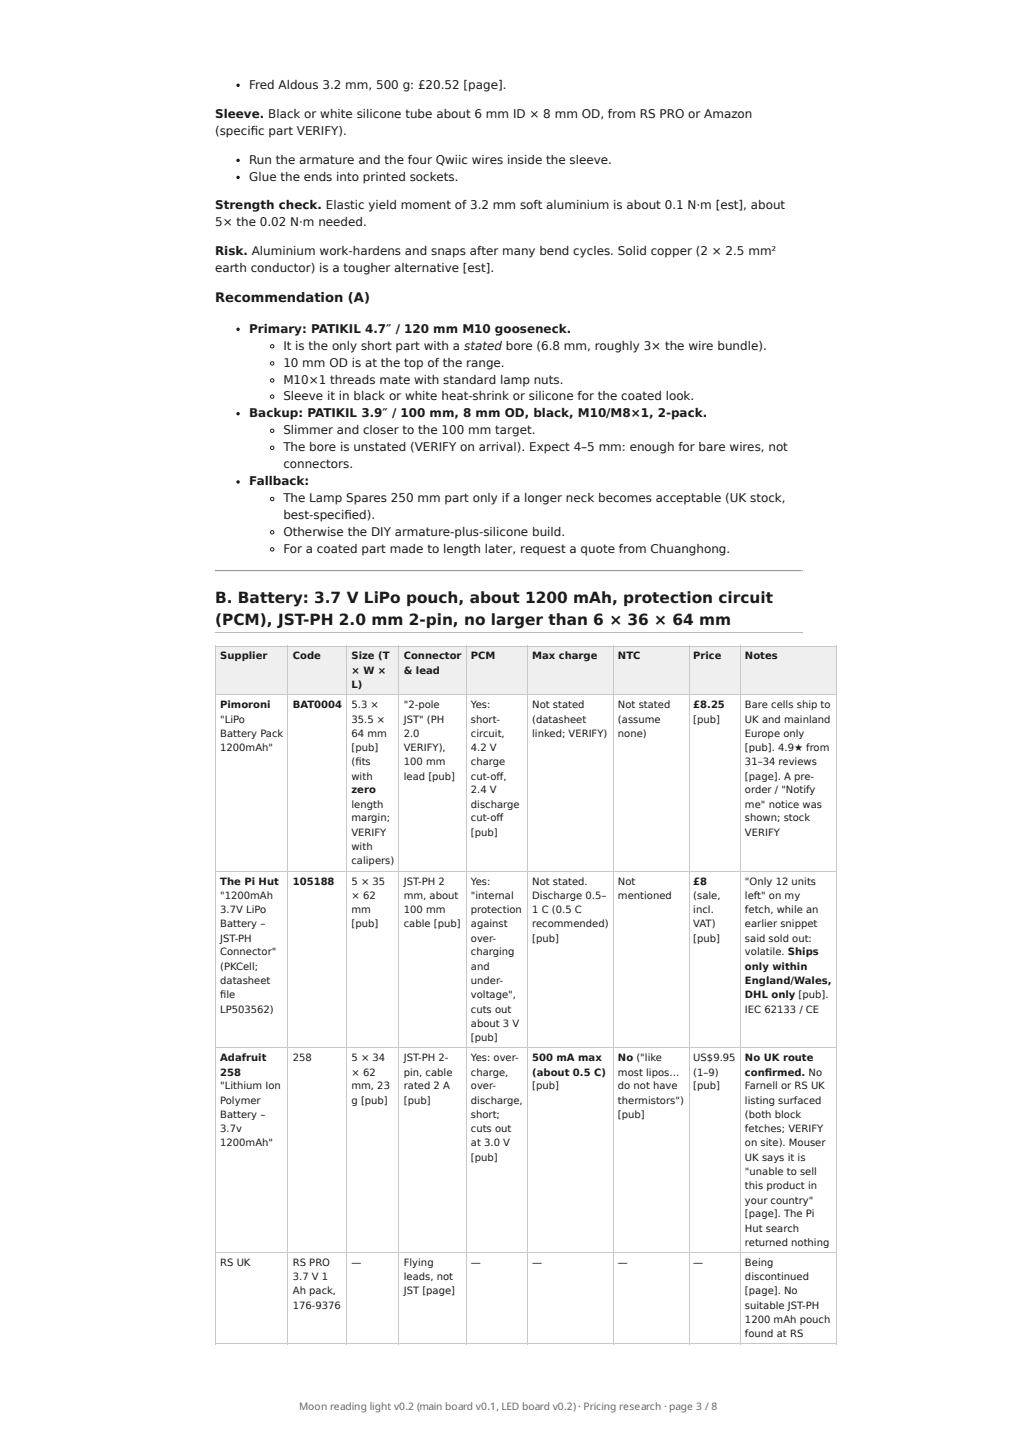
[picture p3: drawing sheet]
<svg xmlns="http://www.w3.org/2000/svg" width="210mm" height="297mm" viewBox="0 0 210 297" stroke-linecap="round" stroke-linejoin="round" font-family="sans-serif">
<defs><g id="words">
<g font-size="3.2" fill="#1b1b1b">
<text x="44.5" y="124.7">B. Battery: 3.7 V LiPo pouch, about 1200 mAh, protection circuit</text>
<text x="44.5" y="129.3">(PCM), JST-PH 2.0 mm 2-pin, no larger than 6 × 36 × 64 mm</text>
</g>
<text font-size="2.7" fill="#1b1b1b" x="44.5" y="62.4">Recommendation (A)</text>
<g font-size="2.5" fill="#1b1b1b">
<text x="51.5" y="18.3">Fred Aldous 3.2 mm, 500 g: £20.52 [page].</text>
<text x="44.5" y="24.3">Sleeve. Black or white silicone tube about 6 mm ID × 8 mm OD, from RS PRO or Amazon</text>
<text x="44.5" y="27.9">(specifi c part VERIFY).</text>
<text x="51.5" y="33.9">Run the armature and the four Qwiic wires inside the sleeve.</text>
<text x="51.5" y="37.4">Glue the ends into printed sockets.</text>
<text x="44.5" y="43.2">Strength check. Elastic yield moment of 3.2 mm soft aluminium is about 0.1 N·m [est], about</text>
<text x="44.5" y="46.7">5× the 0.02 N·m needed.</text>
<text x="44.5" y="52.7">Risk. Aluminium work-hardens and snaps after many bend cycles. Solid copper (2 × 2.5 mm²</text>
<text x="44.5" y="56.3">earth conductor) is a tougher alternative [est].</text>
<text x="51.5" y="68.8">Primary: PATIKIL 4.7″ / 120 mm M10 gooseneck.</text>
<text x="58.6" y="72.3">It is the only short part with a stated bore (6.8 mm, roughly 3× the wire bundle).</text>
<text x="58.6" y="75.8">10 mm OD is at the top of the range.</text>
<text x="58.6" y="79.4">M10×1 threads mate with standard lamp nuts.</text>
<text x="58.6" y="82.7">Sleeve it in black or white heat-shrink or silicone for the coated look.</text>
<text x="51.5" y="86.3">Backup: PATIKIL 3.9″ / 100 mm, 8 mm OD, black, M10/M8×1, 2-pack.</text>
<text x="58.6" y="89.8">Slimmer and closer to the 100 mm target.</text>
<text x="58.6" y="93.3">The bore is unstated (VERIFY on arrival). Expect 4–5 mm: enough for bare wires, not</text>
<text x="51.5" y="100.4">Fallback:</text>
<text x="58.6" y="96.8">connectors.</text>
<text x="58.6" y="103.9">The Lamp Spares 250 mm part only if a longer neck becomes acceptable (UK stock,</text>
<text x="58.6" y="107.4">best-specifi ed).</text>
<text x="58.6" y="110.8">Otherwise the DIY armature-plus-silicone build.</text>
<text x="58.6" y="114.3">For a coated part made to length later, request a quote from Chuanghong.</text>
</g>
<g font-size="2.1" fill="#1b1b1b">
<text x="45.5" y="136.3">Supplier</text>
<text x="60.5" y="136.3">Code</text>
<text x="72.7" y="136.3">Size (T</text>
<text x="83.5" y="136.3">Connector</text>
<text x="97.3" y="136.3">PCM</text>
<text x="110" y="136.3">Max charge</text>
<text x="127.7" y="136.3">NTC</text>
<text x="143.3" y="136.3">Price</text>
<text x="154" y="136.3">Notes</text>
<text x="72.7" y="139.3">× W ×</text>
<text x="72.7" y="142.3">L)</text>
<text x="83.5" y="139.3">&amp; lead</text>
<text x="45.5" y="146.4">Pimoroni</text>
<text x="45.5" y="149.4">&quot;LiPo</text>
<text x="60.5" y="146.4">BAT0004</text>
<text x="72.7" y="146.4">5.3 ×</text>
<text x="72.7" y="149.4">35.5 ×</text>
<text x="83.5" y="146.4">&quot;2-pole</text>
<text x="83.5" y="149.4">JST&quot; (PH</text>
<text x="97.3" y="146.4">Yes:</text>
<text x="97.3" y="149.4">short-</text>
<text x="110" y="146.4">Not stated</text>
<text x="110" y="149.4">(datasheet</text>
<text x="127.7" y="146.4">Not stated</text>
<text x="127.7" y="149.4">(assume</text>
<text x="143.3" y="146.4">£8.25</text>
<text x="143.3" y="149.4">[pub]</text>
<text x="154" y="146.4">Bare cells ship to</text>
<text x="154" y="149.4">UK and mainland</text>
<text x="45.5" y="152.4">Battery Pack</text>
<text x="45.5" y="155.2">1200mAh&quot;</text>
<text x="72.7" y="152.4">64 mm</text>
<text x="72.7" y="155.2">[pub]</text>
<text x="83.5" y="152.4">2.0</text>
<text x="83.5" y="155.2">VERIFY),</text>
<text x="97.3" y="152.4">circuit,</text>
<text x="97.3" y="155.2">4.2 V</text>
<text x="110" y="152.4">linked; VERIFY)</text>
<text x="127.7" y="152.4">none)</text>
<text x="154" y="152.4">Europe only</text>
<text x="154" y="155.2">[pub]. 4.9★ from</text>
<text x="72.7" y="158.2">(fi ts</text>
<text x="72.7" y="161.2">with</text>
<text x="83.5" y="158.2">100 mm</text>
<text x="83.5" y="161.2">lead [pub]</text>
<text x="97.3" y="158.2">charge</text>
<text x="97.3" y="161.2">cut-off ,</text>
<text x="154" y="158.2">31–34 reviews</text>
<text x="154" y="161.2">[page]. A pre-</text>
<text x="72.7" y="164">zero</text>
<text x="72.7" y="167">length</text>
<text x="97.3" y="164">2.4 V</text>
<text x="97.3" y="167">discharge</text>
<text x="154" y="164">order / &quot;Notify</text>
<text x="154" y="167">me&quot; notice was</text>
<text x="72.7" y="169.9">margin;</text>
<text x="72.7" y="172.9">VERIFY</text>
<text x="97.3" y="169.9">cut-off</text>
<text x="97.3" y="172.9">[pub]</text>
<text x="154" y="169.9">shown; stock</text>
<text x="154" y="172.9">VERIFY</text>
<text x="72.7" y="175.9">with</text>
<text x="72.7" y="178.7">calipers)</text>
<text x="45.5" y="182.9">The Pi Hut</text>
<text x="45.5" y="185.9">&quot;1200mAh</text>
<text x="60.5" y="182.9">105188</text>
<text x="72.7" y="182.9">5 × 35</text>
<text x="72.7" y="185.9">× 62</text>
<text x="83.5" y="182.9">JST-PH 2</text>
<text x="83.5" y="185.9">mm, about</text>
<text x="97.3" y="182.9">Yes:</text>
<text x="97.3" y="185.9">&quot;internal</text>
<text x="110" y="182.9">Not stated.</text>
<text x="110" y="185.9">Discharge 0.5–</text>
<text x="127.7" y="182.9">Not</text>
<text x="127.7" y="185.9">mentioned</text>
<text x="143.3" y="182.9">£8</text>
<text x="143.3" y="185.9">(sale,</text>
<text x="154" y="182.9">&quot;Only 12 units</text>
<text x="154" y="185.9">left&quot; on my</text>
<text x="45.5" y="188.7">3.7V LiPo</text>
<text x="45.5" y="191.7">Battery –</text>
<text x="72.7" y="188.7">mm</text>
<text x="72.7" y="191.7">[pub]</text>
<text x="83.5" y="188.7">100 mm</text>
<text x="83.5" y="191.7">cable [pub]</text>
<text x="97.3" y="188.7">protection</text>
<text x="97.3" y="191.7">against</text>
<text x="110" y="188.7">1 C (0.5 C</text>
<text x="110" y="191.7">recommended)</text>
<text x="143.3" y="188.7">incl.</text>
<text x="143.3" y="191.7">VAT)</text>
<text x="154" y="188.7">fetch, while an</text>
<text x="154" y="191.7">earlier snippet</text>
<text x="45.5" y="194.7">JST-PH</text>
<text x="45.5" y="197.6">Connector&quot;</text>
<text x="97.3" y="194.7">over-</text>
<text x="97.3" y="197.6">charging</text>
<text x="110" y="194.7">[pub]</text>
<text x="143.3" y="194.7">[pub]</text>
<text x="154" y="194.7">said sold out:</text>
<text x="154" y="197.6">volatile. Ships</text>
<text x="45.5" y="200.6">(PKCell;</text>
<text x="45.5" y="203.6">datasheet</text>
<text x="97.3" y="200.6">and</text>
<text x="97.3" y="203.6">under-</text>
<text x="154" y="200.6">only within</text>
<text x="154" y="203.6">England/Wales,</text>
<text x="45.5" y="206.4">fi le</text>
<text x="45.5" y="209.4">LP503562)</text>
<text x="97.3" y="206.4">voltage&quot;,</text>
<text x="97.3" y="209.4">cuts out</text>
<text x="154" y="206.4">DHL only [pub].</text>
<text x="154" y="209.4">IEC 62133 / CE</text>
<text x="97.3" y="212.4">about 3 V</text>
<text x="97.3" y="215.2">[pub]</text>
<text x="45.5" y="219.4">Adafruit</text>
<text x="60.5" y="219.4">258</text>
<text x="72.7" y="219.4">5 × 34</text>
<text x="83.5" y="219.4">JST-PH 2-</text>
<text x="97.3" y="219.4">Yes: over-</text>
<text x="110" y="219.4">500 mA max</text>
<text x="127.7" y="219.4">No (&quot;like</text>
<text x="143.3" y="219.4">US$9.95</text>
<text x="154" y="219.4">No UK route</text>
<text x="45.5" y="222.4">258</text>
<text x="45.5" y="225.2">&quot;Lithium Ion</text>
<text x="72.7" y="222.4">× 62</text>
<text x="72.7" y="225.2">mm, 23</text>
<text x="83.5" y="222.4">pin, cable</text>
<text x="83.5" y="225.2">rated 2 A</text>
<text x="97.3" y="222.4">charge,</text>
<text x="97.3" y="225.2">over-</text>
<text x="110" y="222.4">(about 0.5 C)</text>
<text x="110" y="225.2">[pub]</text>
<text x="127.7" y="222.4">most lipos…</text>
<text x="127.7" y="225.2">do not have</text>
<text x="143.3" y="222.4">(1–9)</text>
<text x="143.3" y="225.2">[pub]</text>
<text x="154" y="222.4">confi rmed. No</text>
<text x="154" y="225.2">Farnell or RS UK</text>
<text x="45.5" y="228.2">Polymer</text>
<text x="45.5" y="231.2">Battery –</text>
<text x="72.7" y="228.2">g [pub]</text>
<text x="83.5" y="228.2">[pub]</text>
<text x="97.3" y="228.2">discharge,</text>
<text x="97.3" y="231.2">short;</text>
<text x="127.7" y="228.2">thermistors&quot;)</text>
<text x="127.7" y="231.2">[pub]</text>
<text x="154" y="228.2">listing surfaced</text>
<text x="154" y="231.2">(both block</text>
<text x="45.5" y="234.1">3.7v</text>
<text x="45.5" y="237.1">1200mAh&quot;</text>
<text x="97.3" y="234.1">cuts out</text>
<text x="97.3" y="237.1">at 3.0 V</text>
<text x="154" y="234.1">fetches; VERIFY</text>
<text x="154" y="237.1">on site). Mouser</text>
<text x="97.3" y="240.1">[pub]</text>
<text x="154" y="240.1">UK says it is</text>
<text x="154" y="242.9">&quot;unable to sell</text>
<text x="154" y="245.9">this product in</text>
<text x="154" y="248.9">your country&quot;</text>
<text x="154" y="251.7">[page]. The Pi</text>
<text x="154" y="254.7">Hut search</text>
<text x="154" y="257.7">returned nothing</text>
<text x="45.5" y="261.8">RS UK</text>
<text x="60.5" y="261.8">RS PRO</text>
<text x="72.7" y="261.8">—</text>
<text x="83.5" y="261.8">Flying</text>
<text x="97.3" y="261.8">—</text>
<text x="110" y="261.8">—</text>
<text x="127.7" y="261.8">—</text>
<text x="143.3" y="261.8">—</text>
<text x="154" y="261.8">Being</text>
<text x="60.5" y="264.8">3.7 V 1</text>
<text x="60.5" y="267.6">Ah pack,</text>
<text x="83.5" y="264.8">leads, not</text>
<text x="83.5" y="267.6">JST [page]</text>
<text x="154" y="264.8">discontinued</text>
<text x="154" y="267.6">[page]. No</text>
<text x="60.5" y="270.6">176-9376</text>
<text x="154" y="270.6">suitable JST-PH</text>
<text x="154" y="273.6">1200 mAh pouch</text>
<text x="154" y="276.4">found at RS</text>
</g>
<text font-size="2.1" fill="#666" x="61.9" y="291.6">Moon reading light v0.2 (main board v0.1, LED board v0.2) · Pricing research · page 3 / 8</text>
</g></defs>
<path d="M44.4 117.9h121.4" fill="none" stroke="#9a9a9a" stroke-width=".21"/>
<path d="M44.4 118.1h121.4" fill="none" stroke="#eee" stroke-width=".21"/>
<path d="M165.6 118l.2-.2v.4h-.2z" fill="#eee"/>
<path d="M44.4 117.8h.2l-.2 .4z" fill="#9a9a9a"/>
<path d="M44.4 130.8h121.4" fill="none" stroke="#bbb" stroke-width=".21"/>
<g fill="#eceff3">
<path d="M44.6 133.7h15v10.1h-15z"/>
<path d="M59.6 133.7h12v10.1h-12z"/>
<path d="M71.6 133.7h10.9v10.1h-10.9z"/>
<path d="M82.5 133.7h13.8v10.1h-13.8z"/>
<path d="M96.3 133.7h12.7v10.1h-12.7z"/>
<path d="M109 133.7h17.8v10.1h-17.8z"/>
<path d="M126.8 133.7h15.5v10.1h-15.5z"/>
<path d="M142.3 133.7h10.8v10.1h-10.8z"/>
<path d="M153.1 133.7h19.8v10.1h-19.8z"/>
</g>
<g fill="none" stroke="#c8c8c8" stroke-width=".21">
<path d="M44.4 133.6h128.6M44.5 133.5v144.5M59.5 133.5v144.5M71.7 133.5v144.5M82.5 133.5v144.5M96.4 133.5v144.5M109.1 133.5v144.5M126.7 133.5v144.5M142.4 133.5v144.5M153 133.5v144.5M172.9 133.5v144.5M44.4 143.7h128.6"/>
<path d="M44.4 180.2h128.6M44.4 216.7h128.6M44.4 259h128.6M44.4 277.9h128.6"/>
</g>
<g fill="#1b1b1b">
<circle cx="49.2" cy="17.6" r=".35"/>
<circle cx="49.2" cy="33.2" r=".35"/>
<circle cx="49.2" cy="36.7" r=".35"/>
<circle cx="49.2" cy="68.1" r=".35"/>
</g>
<g fill="none" stroke="#1b1b1b" stroke-width=".21">
<circle cx="56.3" cy="71.6" r=".35"/>
<circle cx="56.3" cy="78.7" r=".35"/>
<circle cx="56.3" cy="75.1" r=".35"/>
<circle cx="56.3" cy="82" r=".35"/>
</g>
<circle cx="49.2" cy="85.5" r=".35" fill="#1b1b1b"/>
<g fill="none" stroke="#1b1b1b" stroke-width=".21">
<circle cx="56.3" cy="92.6" r=".35"/>
<circle cx="56.3" cy="89.1" r=".35"/>
</g>
<circle cx="49.2" cy="99.7" r=".35" fill="#1b1b1b"/>
<g fill="none" stroke="#1b1b1b" stroke-width=".21">
<circle cx="56.3" cy="113.6" r=".35"/>
<circle cx="56.3" cy="103.2" r=".35"/>
<circle cx="56.3" cy="110.1" r=".35"/>
</g>
<use href="#words"/>
</svg>
